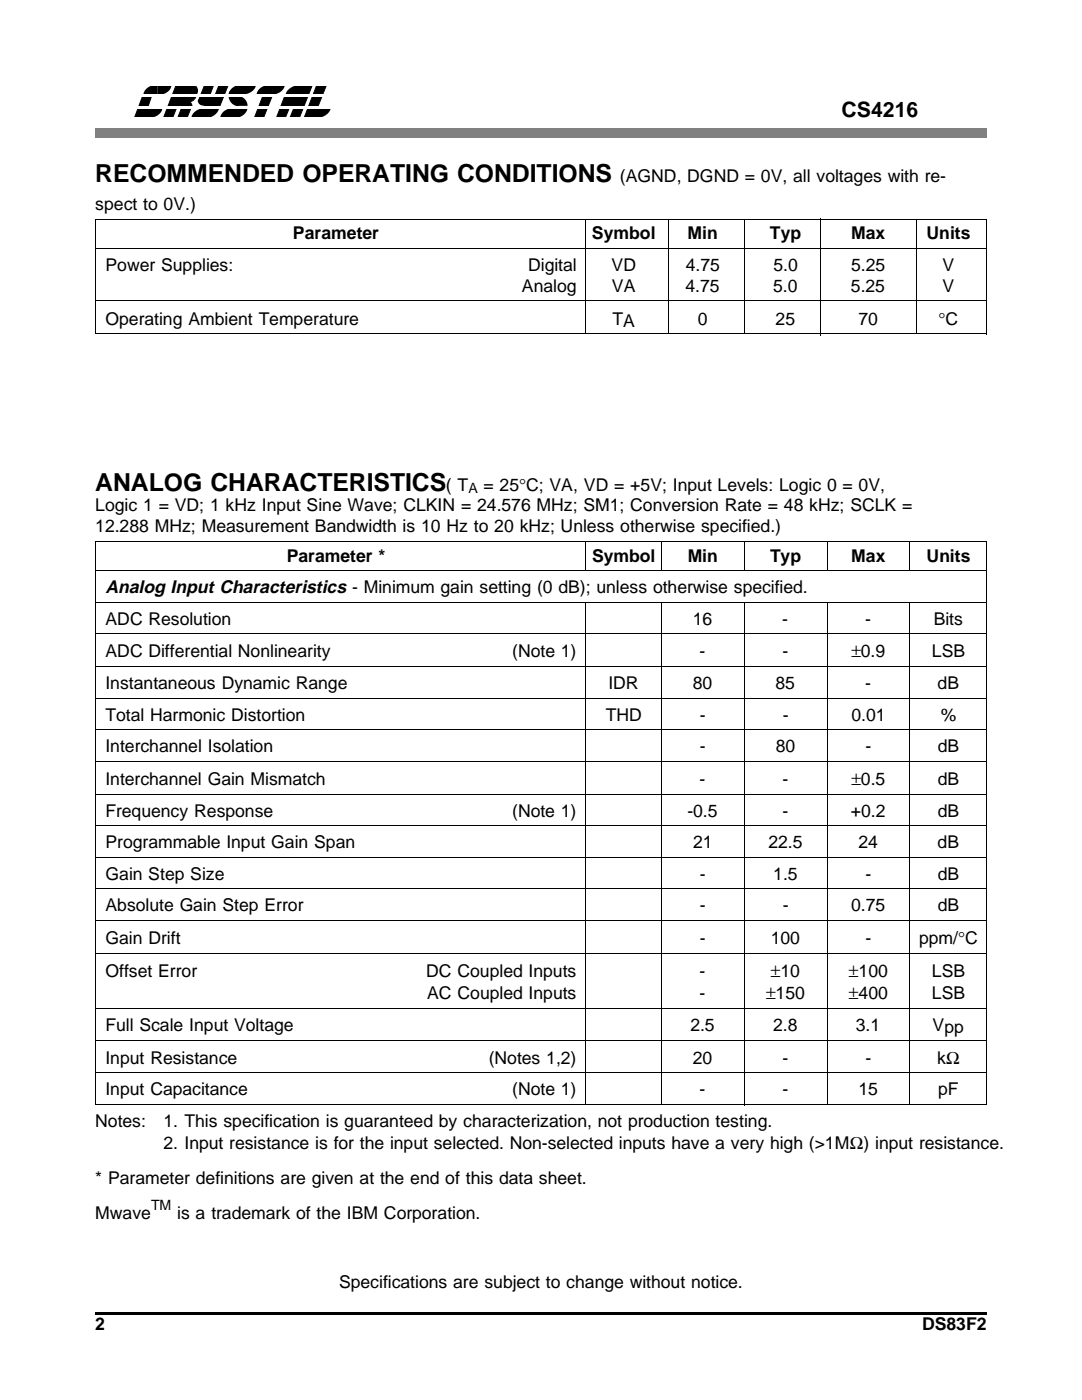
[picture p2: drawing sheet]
<svg xmlns="http://www.w3.org/2000/svg" width="216mm" height="279mm" viewBox="0 0 216 279" stroke-linecap="round" stroke-linejoin="round" font-family="sans-serif">
<defs><g id="words">
<g font-size="5">
<text x="19" y="36.4">RECOMMENDED OPERATING CONDITIONS</text>
<text x="19" y="98">ANALOG CHARACTERISTICS</text>
</g>
<text font-size="4.2" x="167.9" y="23.3">CS4216</text>
<text font-size="3.6" x="21" y="118.4">Analog Input Characteristics - Minimum gain setting (0 dB); unless otherwise specified.</text>
<g font-size="3.5">
<text x="19" y="41.8">spect to 0V.)</text>
<text x="123.7" y="36.4">(AGND, DGND = 0V, all voltages with re-</text>
<text x="58.5" y="47.7">Parameter</text>
<text x="118.1" y="47.7">Symbol</text>
<text x="137.2" y="47.7">Min</text>
<text x="153.6" y="47.7">Typ</text>
<text x="169.8" y="47.7">Max</text>
<text x="184.9" y="47.7">Units</text>
<text x="21" y="54">Power Supplies:</text>
<text x="104.1" y="58.3">Analog</text>
<text x="105.4" y="54">Digital</text>
<text x="122" y="54">VD</text>
<text x="122.1" y="58.3">VA</text>
<text x="136.8" y="58.3">4.75</text>
<text x="136.8" y="54">4.75</text>
<text x="154.3" y="58.3">5.0</text>
<text x="154.3" y="54">5.0</text>
<text x="169.8" y="58.3">5.25</text>
<text x="169.9" y="54">5.25</text>
<text x="188" y="58.3">V</text>
<text x="188.1" y="54">V</text>
<text x="21" y="64.8">Operating Ambient Temperature</text>
<text x="122.2" y="64.8">TA</text>
<text x="139.2" y="64.8">0</text>
<text x="154.8" y="64.8">25</text>
<text x="171.3" y="64.8">70</text>
<text x="187.2" y="64.8">°C</text>
<text x="89" y="98">( T</text>
<text x="96.5" y="98">= 25°C; VA, VD = +5V; Input Levels: Logic 0 = 0V,</text>
<text x="19" y="102.1">Logic 1 = VD; 1 kHz Input Sine Wave; CLKIN = 24.576 MHz; SM1; Conversion Rate = 48 kHz; SCLK =</text>
<text x="19" y="106.2">12.288 MHz; Measurement Bandwidth is 10 Hz to 20 kHz; Unless otherwise specified.)</text>
<text x="57.2" y="112.1">Parameter *</text>
<text x="118.1" y="112.1">Symbol</text>
<text x="137.2" y="112.1">Min</text>
<text x="153.6" y="112.1">Typ</text>
<text x="169.9" y="112.1">Max</text>
<text x="184.9" y="112.1">Units</text>
<text x="21" y="124.7">ADC Resolution</text>
<text x="138.2" y="124.7">16</text>
<text x="156.1" y="124.7">-</text>
<text x="172.6" y="124.7">-</text>
<text x="186.3" y="124.7">Bits</text>
<text x="21" y="131.2">ADC Differential Nonlinearity</text>
<text x="102.2" y="131.2">(Note 1)</text>
<text x="139.6" y="131.2">-</text>
<text x="156.1" y="131.2">-</text>
<text x="169.9" y="131.2">±0.9</text>
<text x="186" y="131.2">LSB</text>
<text x="21" y="137.5">Instantaneous Dynamic Range</text>
<text x="121.4" y="137.5">IDR</text>
<text x="138.2" y="137.5">80</text>
<text x="154.8" y="137.5">85</text>
<text x="172.6" y="137.5">-</text>
<text x="187.1" y="137.5">dB</text>
<text x="21" y="143.8">Total Harmonic Distortion</text>
<text x="120.9" y="143.8">THD</text>
<text x="139.7" y="143.8">-</text>
<text x="156.2" y="143.8">-</text>
<text x="169.9" y="143.8">0.01</text>
<text x="187.7" y="143.8">%</text>
<text x="21" y="150.1">Interchannel Isolation</text>
<text x="139.6" y="150.1">-</text>
<text x="154.8" y="150.1">80</text>
<text x="172.7" y="150.1">-</text>
<text x="187.1" y="150.1">dB</text>
<text x="21" y="156.7">Interchannel Gain Mismatch</text>
<text x="139.6" y="156.7">-</text>
<text x="156.1" y="156.7">-</text>
<text x="169.9" y="156.7">±0.5</text>
<text x="187.1" y="156.7">dB</text>
<text x="21" y="163">Frequency Response</text>
<text x="102.2" y="163">(Note 1)</text>
<text x="137.2" y="163">-0.5</text>
<text x="156.1" y="163">-</text>
<text x="169.8" y="163">+0.2</text>
<text x="187.1" y="163">dB</text>
<text x="21" y="169.3">Programmable Input Gain Span</text>
<text x="138.3" y="169.3">21</text>
<text x="153.3" y="169.3">22.5</text>
<text x="171.3" y="169.3">24</text>
<text x="187.1" y="169.3">dB</text>
<text x="21" y="175.6">Gain Step Size</text>
<text x="139.6" y="175.6">-</text>
<text x="154.3" y="175.6">1.5</text>
<text x="172.7" y="175.6">-</text>
<text x="187.1" y="175.6">dB</text>
<text x="21" y="181.9">Absolute Gain Step Error</text>
<text x="139.6" y="181.9">-</text>
<text x="156.2" y="181.9">-</text>
<text x="169.9" y="181.9">0.75</text>
<text x="187.1" y="181.9">dB</text>
<text x="21" y="188.4">Gain Drift</text>
<text x="139.6" y="188.4">-</text>
<text x="153.8" y="188.4">100</text>
<text x="172.7" y="188.4">-</text>
<text x="183.4" y="188.4">ppm/°C</text>
<text x="21" y="195">Offset Error</text>
<text x="85.1" y="195">DC Coupled Inputs</text>
<text x="139.6" y="195">-</text>
<text x="153.8" y="195">±10</text>
<text x="169.4" y="195">±100</text>
<text x="186" y="195">LSB</text>
<text x="85.3" y="199.4">AC Coupled Inputs</text>
<text x="139.6" y="199.4">-</text>
<text x="152.9" y="199.4">±150</text>
<text x="169.4" y="199.4">±400</text>
<text x="186" y="199.4">LSB</text>
<text x="21" y="205.7">Full Scale Input Voltage</text>
<text x="137.8" y="205.7">2.5</text>
<text x="154.3" y="205.7">2.8</text>
<text x="170.8" y="205.7">3.1</text>
<text x="186.1" y="205.7">Vpp</text>
<text x="21" y="212.3">Input Resistance</text>
<text x="97.5" y="212.3">(Notes 1,2)</text>
<text x="138.3" y="212.3">20</text>
<text x="156.1" y="212.3">-</text>
<text x="172.7" y="212.3">-</text>
<text x="187" y="212.3">kΩ</text>
<text x="21" y="218.6">Input Capacitance</text>
<text x="102.2" y="218.6">(Note 1)</text>
<text x="139.6" y="218.6">-</text>
<text x="156.1" y="218.6">-</text>
<text x="171.3" y="218.6">15</text>
<text x="187.2" y="218.6">pF</text>
<text x="19" y="224.9">Notes:</text>
<text x="32.6" y="224.9">1. This specification is guaranteed by characterization, not production testing.</text>
<text x="32.6" y="229.2">2. Input resistance is for the input selected. Non-selected inputs have a very high (&gt;1MΩ) input resistance.</text>
<text x="19" y="236.2">* Parameter definitions are given at the end of this data sheet.</text>
<text x="19" y="243.2">Mwave</text>
<text x="35.3" y="243.2">is a trademark of the IBM Corporation.</text>
<text x="67.6" y="257">Specifications are subject to change without notice.</text>
<text x="19" y="265.5">2</text>
<text x="184" y="265.5">DS83F2</text>
</g>
<g font-size="2.8">
<text x="93.5" y="98.3">A</text>
<text x="30.1" y="241.5">TM</text>
</g>
</g></defs>
<g fill="none" stroke="#000" stroke-width=".2">
<path d="M19 43.7v22.9h177.8M19 43.8h177.8M19 49.5h177.8M116.8 43.8v22.9M133.3 43.8v22.9M148.5 43.8v22.9M163.8 43.6v23.5M182.8 43.8v22.9M196.8 43.7v23.1M19 60.1h177.8M19 108v112.3M19 108.1h177.8"/>
<path d="M19 113.9h177.8M116.8 108.2v5.5M132 108.3v5.5M148.5 108.2v5.5M165.1 108.3v5.5M181.6 108.1v5.7M196.8 108.3v112.3M19 120.2h177.8M19 126.5h177.8M19 133.1h177.8M19 139.4h177.8M116.8 120.2v100.4"/>
<path d="M132 120.5v99.8M148.5 120.3v100.3M165.1 120.2v100.4M181.6 120.2v100.4M19 145.7h177.8M19 152h177.8M19 158.5h177.8M19 164.8h177.8M19 171.1h177.8M19 177.4h177.8M19 183.7h177.8M19 190.3h177.8"/>
<path d="M19 201.3h177.8M19 207.6h177.8M19 214.1h177.8M19 220.4h177.8"/>
</g>
<path d="M19 25.7h177.8v1.8h-177.8z" fill-rule="evenodd" fill="#808080"/>
<g fill="#000">
<path d="M40.7 19.1h2.6v2.3h-2.6z"/>
<path d="M31.4 17h2.8a2.43 2.43 0 0 1-2.8 2z" fill-rule="evenodd"/>
<path d="M29.2 17.7a3.2 3.2 0 0 1 2.2-.8v2.2h-2.8v-.5z" fill-rule="evenodd"/>
<path d="M35.2 16.9l1.9-.1-2.7 6.8h-1.8z" fill-rule="evenodd"/>
<path d="M35.2 16.7h2.7v4.8h-2.7z" fill-rule="evenodd"/>
<path d="M36.9 17.3a1.52 1.52 0 0 1 1.8 .1 1.52 1.52 0 0 1 .4 1.8 1.45 1.45 0 0 1-1.7 1.1 1.45 1.45 0 0 1-1.1-1.7v-.5z" fill-rule="evenodd"/>
<path d="M40.9 16.8h1.8l-1.3 3.4h-1.9z" fill-rule="evenodd"/>
<path d="M43.8 16.7h1.8l-1.7 4.4h-1.8z" fill-rule="evenodd"/>
<path d="M45.9 18.3l.2 .6-.4-.1z" fill-rule="evenodd"/>
<path d="M45.6 19.1h2.1v2.1a2.12 2.12 0 0 1-2.1-2.1z" fill-rule="evenodd"/>
<path d="M48.2 16.8h2.9a2.53 2.53 0 0 1-2.9 2.1z" fill-rule="evenodd"/>
<path d="M46.2 17.6a3.2 3.2 0 0 1 2.2-.8v2.2h-2.8l.1-.5z" fill-rule="evenodd"/>
<path d="M53.3 17l1.9-.1-2.7 6.7h-1.8z" fill-rule="evenodd"/>
<path d="M56.8 19.1h1.9l-1.8 4.4h-1.7z" fill-rule="evenodd"/>
<path d="M57.6 19.1h2.6v2.3h-2.6z" fill-rule="evenodd"/>
<path d="M60.5 16.9h1.9l-2.7 6.7h-1.9z" fill-rule="evenodd"/>
<path d="M63.2 16.9l2-.1-2.7 6.8h-1.8z" fill-rule="evenodd"/>
<path d="M28.7 21.4h1.1v2.3h-1.1z" fill-rule="evenodd"/>
<path d="M29.6 21.4h2.8a2.5 2.5 0 0 1-2.8 2.1z" fill-rule="evenodd"/>
<path d="M36.3 21.3h1.9l-.9 2.3h-1.9z" fill-rule="evenodd"/>
<path d="M37.2 20.1a1.1 1.1 0 0 1 1.1 1h-1.1z" fill-rule="evenodd"/>
<path d="M40.7 21.2h3.1a2.76 2.76 0 0 1-3.1 2.4z" fill-rule="evenodd"/>
<path d="M38.8 22.3a3.5 3.5 0 0 1 2.3-.8v2.1h-2.9l.1-.5z" fill-rule="evenodd"/>
<path d="M39.8 19.7a.91 .91 0 0 1 1.3-.2 .91 .91 0 0 1 .1 1.3 .91 .91 0 0 1-1.3 .1 .91 .91 0 0 1-.1-1.2z" fill-rule="evenodd"/>
<path d="M46.4 21.4h3a2.64 2.64 0 0 1-3 2.2z" fill-rule="evenodd"/>
<path d="M44.6 22.3a3.3 3.3 0 0 1 2.2-.8v2.1h-2.9l.1-.5z" fill-rule="evenodd"/>
<path d="M47.2 19.1a2.12 2.12 0 0 1 2.2 2h-2.2z" fill-rule="evenodd"/>
<path d="M62.2 22.2h1.6v1.4h-1.6z" fill-rule="evenodd"/>
<path d="M62.9 21.3h3.1a2.76 2.76 0 0 1-3.1 2.3z" fill-rule="evenodd"/>
<circle cx="38.2" cy="18.1" r="1.21"/>
</g>
<g fill="none" stroke="#000" stroke-width=".2">
<path d="M35.2 16.9l-2.6 6.7h1.8l2.7-6.8-1.9 .1M35.2 16.7h2.6v4.7h-2.6zM36.9 17.3a1.58 1.58 0 0 1 2 .3 1.58 1.58 0 0 1 0 2 1.44 1.44 0 0 1-1.7 .6 1.44 1.44 0 0 1-.9-1.6l.1-.5zM40.7 19.1h2.5v2.2h-2.5zM40.9 16.8l-1.4 3.4h1.9l1.3-3.4h-1.8M43.8 16.7h1.8l-1.7 4.4h-1.8l1.7-4.4M45.9 18.3l-.2 .5 .4 .1-.2-.5M53.3 17l-2.6 6.6h1.8l2.7-6.7-1.9 .1M56.8 19.1h1.9l-1.8 4.4h-1.7l1.7-4.4M57.6 19.1h2.6v2.2h-2.6zM60.5 16.9l-2.7 6.7h1.9l2.7-6.7h-1.9M63.2 16.9l-2.5 6.7h1.8l2.7-6.8-1.9 .1"/>
<path d="M28.7 21.4h1.1v2.2h-1.1zM36.4 21.2l-1 2.4h1.9l.9-2.3h-1.9M38.3 21.1a1.05 1.05 0 0 0-1.2-1l.1 1h1.1M62.2 22.2h1.5v1.3h-1.5z"/>
<circle cx="38.2" cy="18" r="1.2"/>
</g>
<path d="M39.2 16.3h7.4v.7h-7.4z" fill-rule="evenodd" fill="#fff"/>
<g fill="#000">
<path d="M28.5 19.1h1.8l-1.5 4.4h-2z" fill-rule="evenodd"/>
<path d="M54 16.8h2.9a2.53 2.53 0 0 1-2.9 2.1z" fill-rule="evenodd"/>
<path d="M51.8 17.7a3.3 3.3 0 0 1 2.3-.8v2.1h-2.9l.1-.5z" fill-rule="evenodd"/>
<path d="M57.7 17.7a4.4 4.4 0 0 1 2.8-.9v2.4h-3.6l.1-.6z" fill-rule="evenodd"/>
</g>
<path d="M28.5 19.1h1.8l-1.5 4.4h-2z" fill="none" stroke="#000" stroke-width=".2"/>
<g fill="#fff">
<path d="M27.7 18.8h38.5v.5h-38.5z" fill-rule="evenodd"/>
<path d="M28.8 16.6h38.5v.5h-38.5z" fill-rule="evenodd"/>
<path d="M26.8 23.4h39.1v.4h-39.1z" fill-rule="evenodd"/>
<path d="M26.4 21.1h40.1v.6h-40.1z" fill-rule="evenodd"/>
</g>
<path d="M19 262h177.8" fill="none" stroke="#000" stroke-width=".42"/>
<use href="#words"/>
</svg>
